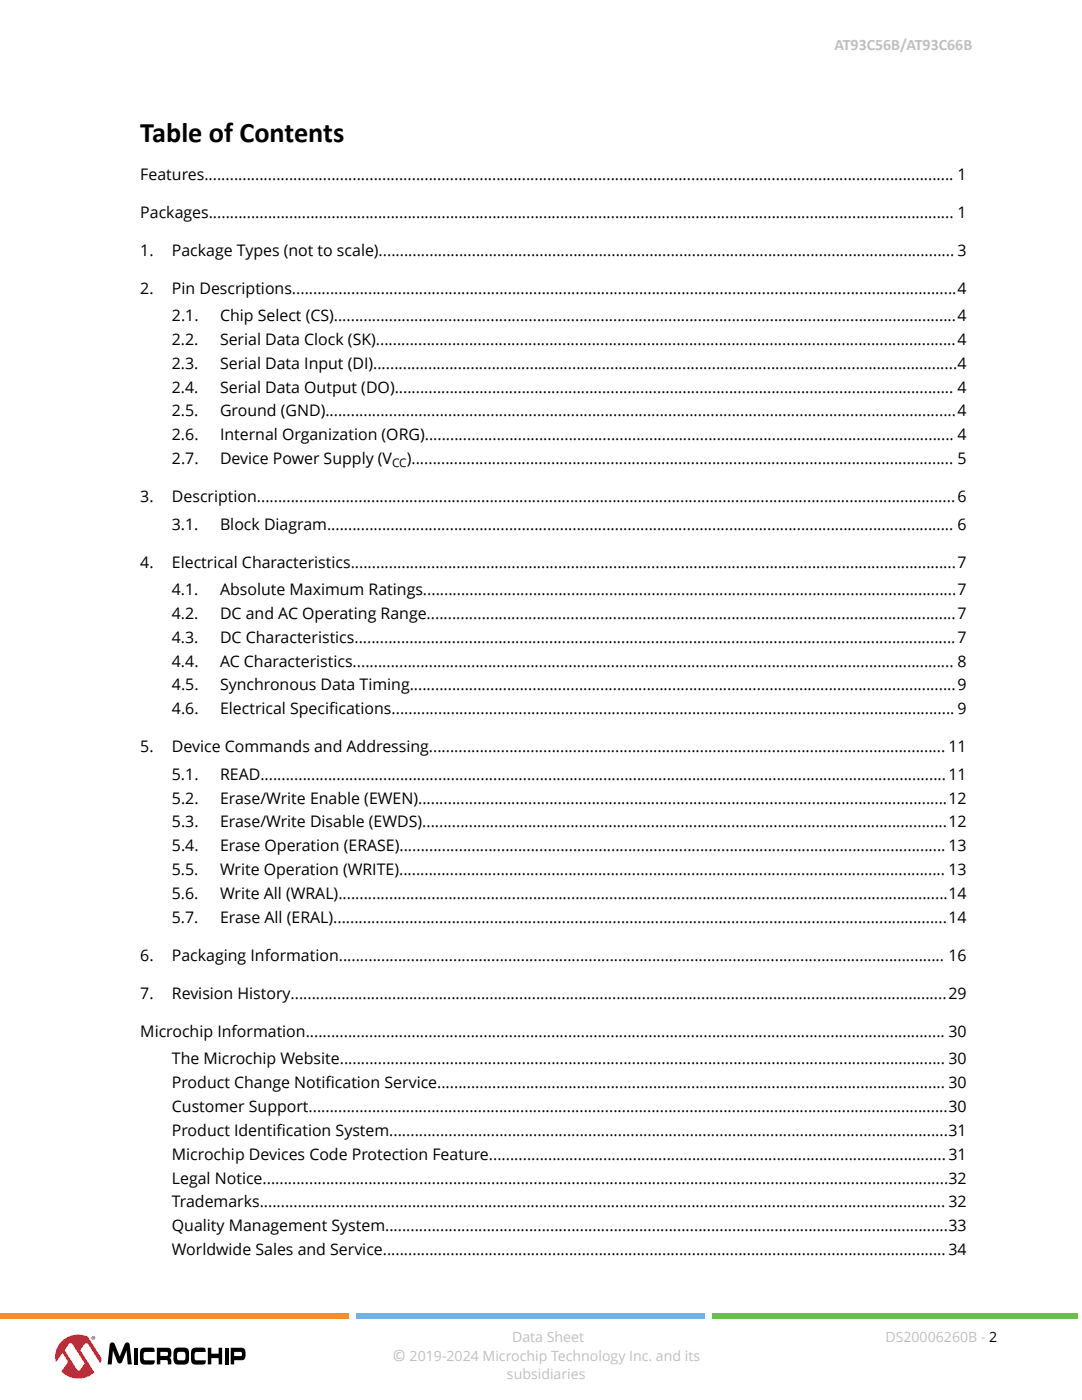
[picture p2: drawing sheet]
<svg xmlns="http://www.w3.org/2000/svg" width="216mm" height="279mm" viewBox="0 0 216 279" stroke-linecap="round" stroke-linejoin="round" font-family="sans-serif">
<defs><g id="words">
<text font-size="5.6" x="28" y="28.4">Table of Contents</text>
<g font-size="3.2" fill="#c0c0c0">
<text x="166.5" y="10">AT93C56B/AT93C66B</text>
<text x="78.3" y="271.7">©</text>
</g>
<g font-size="3.2">
<text x="28" y="35.8">Features................................................................................................................................................................................. 1</text>
<text x="28" y="43.4">Packages................................................................................................................................................................................ 1</text>
<text x="28" y="51">1.</text>
<text x="34.3" y="51">Package Types (not to scale)........................................................................................................................................ 3</text>
<text x="28" y="58.6">2.</text>
<text x="34.3" y="58.6">Pin Descriptions.............................................................................................................................................................4</text>
<text x="34.3" y="64.1">2.1.</text>
<text x="43.9" y="64.1">Chip Select (CS)...................................................................................................................................................4</text>
<text x="34.3" y="68.8">2.2.</text>
<text x="43.9" y="68.8">Serial Data Clock (SK).........................................................................................................................................4</text>
<text x="34.3" y="73.6">2.3.</text>
<text x="43.9" y="73.6">Serial Data Input (DI)..........................................................................................................................................4</text>
<text x="34.3" y="78.3">2.4.</text>
<text x="34.3" y="83.1">2.5.</text>
<text x="43.9" y="78.3">Serial Data Output (DO).................................................................................................................................... 4</text>
<text x="43.9" y="83.1">Ground (GND).....................................................................................................................................................4</text>
<text x="34.3" y="87.9">2.6.</text>
<text x="43.9" y="87.9">Internal Organization (ORG)............................................................................................................................. 4</text>
<text x="34.3" y="92.6">2.7.</text>
<text x="43.9" y="92.6">Device Power Supply (V</text>
<text x="81.2" y="92.6">)................................................................................................................................ 5</text>
<text x="28" y="100.2">3.</text>
<text x="34.3" y="100.2">Description.....................................................................................................................................................................6</text>
<text x="34.3" y="105.7">3.1.</text>
<text x="43.9" y="105.7">Block Diagram.................................................................................................................................................... 6</text>
<text x="28" y="113.3">4.</text>
<text x="34.3" y="113.3">Electrical Characteristics...............................................................................................................................................7</text>
<text x="34.3" y="118.7">4.1.</text>
<text x="43.9" y="118.7">Absolute Maximum Ratings..............................................................................................................................7</text>
<text x="34.3" y="123.5">4.2.</text>
<text x="43.9" y="123.5">DC and AC Operating Range.............................................................................................................................7</text>
<text x="34.3" y="128.3">4.3.</text>
<text x="43.9" y="128.3">DC Characteristics..............................................................................................................................................7</text>
<text x="34.3" y="133">4.4.</text>
<text x="34.3" y="137.8">4.5.</text>
<text x="43.9" y="133">AC Characteristics.............................................................................................................................................. 8</text>
<text x="43.9" y="137.8">Synchronous Data Timing.................................................................................................................................9</text>
<text x="34.3" y="142.5">4.6.</text>
<text x="43.9" y="142.5">Electrical Specif</text>
<text x="65.7" y="142.5">ications..................................................................................................................................... 9</text>
<text x="28" y="150.1">5.</text>
<text x="34.3" y="155.6">5.1.</text>
<text x="34.3" y="150.1">Device Commands and Addressing.......................................................................................................................... 11</text>
<text x="43.9" y="155.6">READ..................................................................................................................................................................11</text>
<text x="34.3" y="160.4">5.2.</text>
<text x="43.9" y="160.4">Erase/Write Enable (EWEN).............................................................................................................................12</text>
<text x="34.3" y="165.1">5.3.</text>
<text x="43.9" y="165.1">Erase/Write Disable (EWDS)............................................................................................................................12</text>
<text x="34.3" y="169.9">5.4.</text>
<text x="43.9" y="169.9">Erase Operation (ERASE)................................................................................................................................. 13</text>
<text x="34.3" y="174.6">5.5.</text>
<text x="34.3" y="179.4">5.6.</text>
<text x="43.9" y="174.6">Write Operation (WRITE)................................................................................................................................. 13</text>
<text x="43.9" y="179.4">Write All (WRAL)................................................................................................................................................14</text>
<text x="34.3" y="184.2">5.7.</text>
<text x="43.9" y="184.2">Erase All (ERAL).................................................................................................................................................14</text>
<text x="28" y="191.8">6.</text>
<text x="34.3" y="191.8">Packaging Information............................................................................................................................................... 16</text>
<text x="28" y="199.3">7.</text>
<text x="34.3" y="199.3">Revision History...........................................................................................................................................................29</text>
<text x="28" y="206.9">Microchip Information....................................................................................................................................................... 30</text>
<text x="34.3" y="212.4">The Microchip Website............................................................................................................................................... 30</text>
<text x="34.3" y="217.2">Product Change Notif</text>
<text x="34.3" y="221.9">Customer Support.......................................................................................................................................................30</text>
<text x="65" y="217.2">ication Service........................................................................................................................ 30</text>
<text x="34.3" y="226.7">Product Identif</text>
<text x="55.2" y="226.7">ication System....................................................................................................................................31</text>
<text x="34.3" y="231.4">Microchip Devices Code Protection Feature............................................................................................................31</text>
<text x="34.3" y="236.2">Legal Notice..................................................................................................................................................................32</text>
<text x="34.3" y="241">Trademarks.................................................................................................................................................................. 32</text>
<text x="34.3" y="245.7">Quality Management System.....................................................................................................................................33</text>
<text x="34.3" y="250.5">Worldwide Sales and Service..................................................................................................................................... 34</text>
</g>
<g font-size="2.8" fill="#c0c0c0">
<text x="102.2" y="267.7">Data Sheet</text>
<text x="176.7" y="267.7">DS20006260B - 2</text>
<text x="81.7" y="271.7">2019-2024 Microchip Technology Inc. and its</text>
<text x="101.2" y="275.1">subsidiaries</text>
</g>
<text font-size="2.4" x="78.2" y="93.3">CC</text>
</g></defs>
<path d="M28 29.6h164.9" fill="none" stroke="#fff" stroke-width=".35"/>
<g fill="#000">
<path d="M22.1 268a.56 .56 0 0 1 .8 .3l1 2.4 .9-2.4a.53 .53 0 0 1 .5-.4 .53 .53 0 0 1 .5 .3l.5 4.1h-.8l-.2-2.8-.9 2.2a.52 .52 0 0 1-.5 .4 .52 .52 0 0 1-.5-.4l-.9-2.2-.2 2.8h-.8l.4-3.9zM26.7 269h.8v3.3h-.8zM28.3 269.1l1.9-.2 .5 .2 .1 .7-2 .1-.1 .3-.1 .6 .2 .6 2.1 .1-.1 .6a3.1 3.1 0 0 1-2.5 .1 2.15 2.15 0 0 1-.4-2.1l.1-.5zM38.5 269.1l1.9-.2 .5 .2 .1 .7-2 .1-.2 .3v.6l.2 .6 2.1 .1-.1 .6a3.1 3.1 0 0 1-2.5 .1 3.1 3.1 0 0 1 0-3.1zM41.5 269h.7v1.2h1.4v-1.2h.7v3.3h-.7v-1.3h-1.4v1.3h-.7zM44.8 269h.8v3.3h-.8z"/>
<path d="M31.3 269v3.3h.7v-.9l1.4 .1 .1 .8h.7a1.01 1.01 0 0 0-.4-1.3 1.44 1.44 0 0 0 0-2zM32 269.8h1.4l.1 .7-.2 .1h-1.3z"/>
<path d="M35 269.1l1.7-.2a.93 .93 0 0 1 1 1.2 2.15 2.15 0 0 1-.4 2.1l-1.7 .1a.93 .93 0 0 1-1-1.2 2.15 2.15 0 0 1 .4-2zM35.4 270v1.3a1.55 1.55 0 0 0 1.4 .1l.2-.3v-.6a.49 .49 0 0 0-.4-.7h-.8z"/>
<path d="M46 269v3.3h.7v-.8h1.7a1.39 1.39 0 0 0 .6-1.8 .75 .75 0 0 0-.8-.7zM46.7 269.8h1.3a.47 .47 0 0 1 .3 .4 .47 .47 0 0 1-.2 .4h-1.4z"/>
</g>
<path d="M12.1 267.9a4.8 4.8 0 0 1 4.9-1.3l3.2 4.7a4.6 4.6 0 0 1-5.2 3.8 4.6 4.6 0 0 1-3.9-5.1l.2-.8z" fill="#fff"/>
<path d="M12.1 267.9a4.2 4.2 0 0 0-.9 4l1.3-1.9 .9 1.4a.55 .55 0 0 1-.1 .8l-1.1 1.5a4.8 4.8 0 0 0 6.6 .2l-2.8-4.4 .3-.4a1.55 1.55 0 0 1 1-1l.4 .3 2.3 3.7 .3-1-2.8-4.3a4.7 4.7 0 0 0-5.4 1.1zM13.7 268.3l.3-.2 .4 .1 2.4 3.7a1.28 1.28 0 0 1-.6 1.1l-.5 .5-.4-.2-2.4-3.9z" fill="#ed1c2e"/>
<path d="M18.3 267a.36 .36 0 0 1 .7 0 .36 .36 0 0 1-.7 0zM18.3 267a.3 .3 0 0 0 .6 0 .3 .3 0 0 0-.6 0zM18.5 266.8h.3v.4l-.2-.2-.1 .2zM18.6 266.9l.1 .1z" fill="#000"/>
<path d="M0 262h69.6v1.1h-69.6z" fill="#f98d2b"/>
<path d="M71 262h69.6v1.1h-69.6z" fill="#6fb2e3"/>
<path d="M142.1 262h72.9v1.1h-72.9z" fill="#6abf4b"/>
<use href="#words"/>
</svg>
